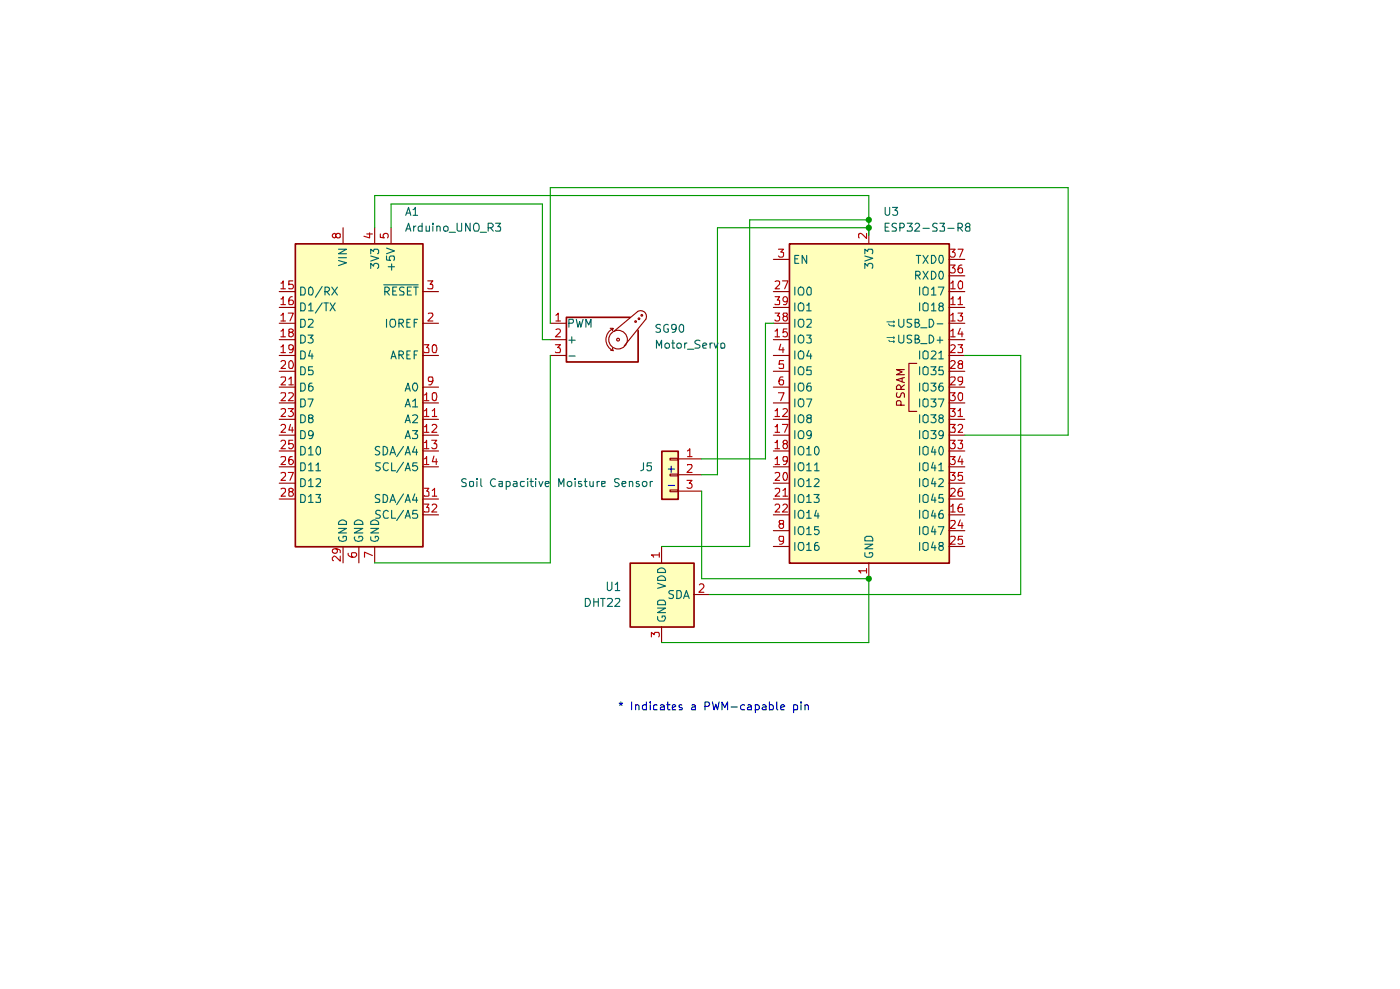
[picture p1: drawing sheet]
<svg xmlns="http://www.w3.org/2000/svg" width="210mm" height="148mm" viewBox="0 0 210 148" stroke-linecap="round" stroke-linejoin="round" font-family="sans-serif">
<g fill="#ffb">
<path d="M99.2 67.6h2.5v7.2h-2.5z"/>
<path d="M44.3 36.5h19.1v45.4h-19.1z"/>
<path d="M118.4 36.5h23.9v47.9h-23.9z"/>
<path d="M94.5 84.4h9.6v9.5h-9.6z"/>
</g>
<path d="M44.3 36.5h19.1v45.4h-19.1zM118.4 36.5h23.9v47.9h-23.9zM94.5 47.5h-9.6v6.7h10.8v-4.7M99.2 67.6h2.5v7.2h-2.5zM94.5 84.4h9.6v9.5h-9.6z" fill="none" stroke="#910000" stroke-width=".25"/>
<g fill="none" stroke="#910000" stroke-width=".17">
<path d="M51.4 34.1v2.4M56.2 34.1v2.4M58.6 34.1v2.4M116 38.9h2.3M130.3 34.1v2.4M142.3 38.9h2.4M41.9 48.4h2.3M41.9 43.7h2.3M41.9 58h2.3M41.9 46.1h2.3M41.9 50.9h2.3M41.9 53.3h2.3"/>
<path d="M41.9 55.6h2.3M63.4 48.4h2.3M63.4 43.7h2.3M63.4 58h2.3M63.4 53.3h2.3M82.5 48.4h2.4M82.5 50.9h2.4M82.5 53.3h2.4M91.5 49.2h.4l-.1 .3M91.8 52.2l.1 .3h-.3M92 49.2a1.82 1.82 0 0 0-1.2 1.7 1.82 1.82 0 0 0 1.2 1.7M92.6 50.7h.2l.1 .2-.1 .2h-.2l-.1-.2z"/>
<path d="M95.2 48.1l.2 .1v.1l-.2-.1zM95.6 46.7l-3.5 2.9M95.7 46.6a.87 .87 0 0 1 1 .2 .87 .87 0 0 1 .1 1l-3.2 4M95.7 47.6l.2 .2v.1l-.2-.1zM96.2 47.1l.2 .1-.1 .2-.2-.2zM116 48.4h2.3M116 43.7h2.3M116 58h2.3M116 46.1h2.3M116 50.9h2.3M116 53.3h2.3M116 55.6h2.3"/>
<path d="M134.5 58.8l-.1 .6 .2 .1h.3l.2-.5 .2-.2h.1l.2 .2v.5M135.1 58.3v-.4l-.3-.2h-.1l-.3 .2v.4h1.2M135.3 56.6v.6M135.6 56.6l-1.2 .3 1.2 .4M135.6 55.4h-1.2l.9 .3-.9 .4h1.2M135.6 57.7l-.5 .4M137.5 54.4h-1.2v7.2h1.2M142.3 48.4h2.4M142.3 43.7h2.4M142.3 58h2.4M142.3 46.1h2.4M142.3 50.9h2.4"/>
<path d="M142.3 53.3h2.4M142.3 55.6h2.4M142.3 41.3h2.4M41.9 60.4h2.3M41.9 62.8h2.3M41.9 65.2h2.3M41.9 67.6h2.3M41.9 69.9h2.3M41.9 72.4h2.3M41.9 74.8h2.3M63.4 60.4h2.3M63.4 62.8h2.3"/>
<path d="M63.4 65.2h2.3M63.4 67.6h2.3M63.4 69.9h2.3M63.4 74.8h2.3M63.4 77.1h2.3M100.5 68.7h1.1v.2h-1.1zM100.5 71h1.1v.3h-1.1zM100.5 73.4h1.1v.3h-1.1zM101.6 68.7h3.6M101.6 71.1h3.6M101.6 73.6h3.6M116 60.4h2.3"/>
<path d="M116 62.8h2.3M116 65.2h2.3M116 67.6h2.3M116 69.9h2.3M116 72.4h2.3M116 74.8h2.3M116 77.1h2.3M116 79.5h2.3M135.1 60.7v-.5l-.2-.2h-.3l-.2 .2v.5h1.2M142.3 60.4h2.4M142.3 62.8h2.4M142.3 65.2h2.4"/>
<path d="M142.3 67.6h2.4M142.3 69.9h2.4M142.3 72.4h2.4M142.3 74.8h2.4M142.3 77.1h2.4M142.3 79.5h2.4M51.4 81.9v2.4M53.8 81.9v2.4M56.2 81.9v2.4M99.2 81.9v2.4M99.2 93.9v2.4M104 89.1h2.4"/>
<path d="M116 81.9h2.3M130.3 84.3v2.4M142.3 81.9h2.4"/>
<circle cx="92.7" cy="50.9" r="1.4"/>
</g>
<g fill="none" stroke="#b90000" stroke-width=".17">
<path d="M50.3 35.2l.3-.2 .4 .1v.5h-.2h-.4l-.1-.5a.31 .31 0 0 0-.4 0 .31 .31 0 0 0 .1 .5h.2h.1v-.2M55 35.1h.8M55.4 34.9v.7l-.8-.2M57 35.1v.5h.6l-.2-.1 .1-.4 .2-.1 .4 .1 .1 .1-.1 .4M116.7 37.3h.8l-.4 .5h.4v.6l-.2 .1h-.4l-.2-.1M129.9 35v.7l-.8-.7-.4 .1 .1 .5M142.5 39.7h.7l-.4 .4a.4 .4 0 0 1 .4 .3 .4 .4 0 0 1-.2 .5l-.5-.1M142.5 37.3h.7l-.4 .5h.3l.1 .2-.1 .4-.5 .1-.1-.1M143.6 37.3h.8l-.5 1.2M144.2 39.7h-.2a.73 .73 0 0 0-.1 1.2l.4-.1v-.5l-.2-.2h-.2l-.3 .3M42.1 42.4h.2l.2-.3v1.2M42.1 44.8h.2l.2-.4v1.2"/>
<path d="M42.1 47.2l.4-.3v1.2M42.1 49.6l.4-.3v1.2M42.1 52l.4-.4v1.2M42.1 54.2l.2-.2h.3l.2 .2v.3l-.7 .7h.7M42.1 56.6l.1-.1 .6 .1v.4l-.7 .7h.7M42.1 58.9l.1-.1 .6 .1v.5l-.7 .6h.7M42.1 43.3h.7M42.1 45.6h.7M42.1 48.1h.7M42.1 50.5h.7M42.1 52.8h.7M43.2 46.9h.8l-.5 1.2"/>
<path d="M43.3 56.8l.3-.3v1.2M43.3 58.9v-.1h.5l.2 .2v.2l-.8 .8h.8M43.3 57.7h.7M43.5 49.8l-.2-.1v-.3l.2-.1 .4 .1 .1 .1-.1 .2-.6 .2v.5l.4 .1a.34 .34 0 0 0 .3-.3 .34 .34 0 0 0-.1-.3l-.2-.1M43.6 54a.71 .71 0 0 1 .2 1.2h-.3l-.2-.2v-.7zM43.8 44.4a.45 .45 0 0 0-.5 .4v.8h.5l.2-.1v-.4l-.2-.1h-.4l-.1 .1M43.9 42.1h-.6v.6v-.1h.5l.2 .2v.3l-.2 .2h-.5v-.1M44 52.2l-.3 .2h-.2l-.2-.2v-.5l.2-.1 .4 .1a.98 .98 0 0 1-.2 1.1h-.3M63.6 59.2l.4-.4v1.2M63.6 51.6h.7l-.3 .5h.1l.2 .1v.5l-.1 .1h-.6v-.1M64.1 42.1h.8l-.4 .5h.3l.1 .2-.1 .5-.7-.1M64.2 47l.6-.1 .1 .3-.8 .9h.8"/>
<path d="M64.8 59l.2-.2 .4 .1 .1 .4-.1 .6-.2 .1-.3-.1zM64.9 57l-.1 .1h-.5l-.1-.1 .1-.5h.5v.1a.85 .85 0 0 1-.2 1.1h-.3M64.9 51.7l.3-.1a.86 .86 0 0 1 .1 1.2h-.3l-.2-.2zM83.3 51.6h.7l-.4 .5a.47 .47 0 0 1 .4 .2 .47 .47 0 0 1-.1 .5l-.6-.1M83.4 47.2l.3-.3v1.2M83.4 49.4l.4-.1 .1 .1 .1 .2-.7 .9h.7M83.4 48.1h.6M116.2 49.6l.3-.3v1.2M116.2 42.2l.2-.1 .5 .1v.4l-.7 .7h.7M116.2 46.9h.7l-.4 .4 .4 .1v.5l-.2 .2h-.3l-.2-.2M116.2 44.4h.7l-.4 .6h.4v.6h-.1h-.6M116.2 50.5h.7"/>
<path d="M116.7 58.8h.9l-.5 1.2M117.1 51.6l-.3 .8h.8M117.3 42.1h.9l-.6 1.2M117.4 56.5h-.3a.81 .81 0 0 0 0 1.2h.2l.2-.2v-.5l-.4-.1-.3 .2M117.4 52.1v.7M117.5 54h-.6l-.1 .6 .6-.1 .1 .6-.1 .1-.6-.1M117.6 47.4l-.2-.2 .1-.3h.5l.1 .2-.1 .2-.5 .1-.1 .4a.34 .34 0 0 0 .2 .3 .34 .34 0 0 0 .4-.1l.1-.4-.1-.2h-.2M118 49.3h-.5l-.1 .6 .2-.2 .4 .1 .1 .2-.1 .4-.2 .1-.4-.1M118.1 45a.35 .35 0 0 1-.4 .2 .35 .35 0 0 1-.3-.2v-.3a.34 .34 0 0 1 .2-.3 .34 .34 0 0 1 .4 .1 .98 .98 0 0 1-.2 1.1h-.3M142.5 58.8h.7l-.4 .5 .3 .1 .1 .1-.1 .4-.1 .1-.5-.1M142.5 42.4l.4-.3v1.2M142.5 44.8l.4-.4v1.2"/>
<path d="M142.5 47.2l.4-.3v1.2M142.5 49.6l.4-.3v1.2M142.5 51.7l.5-.1 .1 .1 .1 .3-.7 .8h.7M142.5 54.2l.2-.2h.3l.1 .1 .1 .3-.7 .8h.7M142.5 56.6l.6-.1 .1 .3-.7 .9h.7M142.5 43.3h.7M142.5 45.6h.7M142.5 48.1h.7M142.5 50.5h.7M143.6 44.8h.2l.2-.4v1.2M143.6 46.9h.7l-.3 .4 .3 .1v.5l-.2 .2h-.3l-.2-.2M143.6 51.6h.7l-.3 .5h.1l.2 .1v.5l-.1 .1h-.6v-.1"/>
<path d="M143.6 45.6h.7M143.8 42.2l.3-.1 .2 .2v.8l-.2 .2h-.3v-.1a.78 .78 0 0 1 0-1zM143.8 58.8h.3l.2 .2v.8l-.2 .2a.75 .75 0 0 1-.3-1.2zM143.9 54.5l-.3-.2 .3-.3h.2l.2 .2v.2l-.4 .1-.3 .3v.2l.2 .2 .5-.1v-.4l-.2-.2M144 49.2l-.4 .8h.8M144.2 49.7v.8M144.3 57l-.1 .1h-.4l-.2-.1v-.4l.2-.1 .5 .1v.7a.45 .45 0 0 1-.5 .4M42.1 61.3l.2-.1 .5 .1v.4l-.7 .7h.7M42.1 63.8l.2-.2h.3l.2 .2v.3l-.7 .7h.7M42.1 66.1l.2-.1h.3l.2 .1v.4l-.7 .7h.7M42.1 68.5l.1-.1 .6 .1v.4l-.7 .7h.7M42.1 70.9l.2-.1 .5 .1v.4l-.7 .7h.7"/>
<path d="M42.1 73.2h.2h.5v.5l-.7 .6h.7M43.2 61.2h.8l-.4 .4h.1l.3 .3-.1 .4-.2 .1-.5-.1M43.2 70.8h.8l-.5 1.2M43.5 73.7l-.2-.1v-.4h.2h.4l.1 .2-.1 .2-.4 .1-.2 .1 .1 .5h.4l.2-.1v-.3l-.3-.2M43.6 63.6l-.3 .8h.7M43.8 68.4h-.3l-.2 .3v.7l.2 .2h.2l.3-.3v-.2l-.3-.3-.4 .1v.2M43.8 64v.8M43.9 66h-.6v.5h.5l.2 .1v.4l-.3 .2h-.2l-.2-.1M63.6 61.6l.4-.4v1.2M63.6 63.9h.2l.2-.3v1.2M63.6 66.3h.2l.2-.3v1.2M63.6 68.7l.4-.3v1.2"/>
<path d="M63.6 73.2h.7l-.3 .4h.1l.2 .1v.6h-.1h-.6M63.6 75.5h.7l-.3 .5 .3 .1v.5l-.1 .1h-.6v-.1M63.6 60h.7M63.6 62.4h.7M63.6 64.8h.7M63.6 67.2h.7M63.6 69.6h.7M64.7 66h.8l-.4 .5h.3l.1 .1-.1 .5-.5 .1-.2-.1M64.8 61.6l.4-.4v1.2M64.8 63.8l.2-.2h.2l.2 .1 .1 .2-.8 .9h.8M64.8 73.5l.4-.3v1.1M64.8 75.7l.2-.2h.2l.2 .1 .1 .3-.8 .8h.8"/>
<path d="M64.8 62.4h.7M64.8 74.3h.7M65.1 68.3l-.3 .9h.8M65.4 68.7v.9M103 72h.8l-.5 .4a.4 .4 0 0 1 .4 .3 .4 .4 0 0 1-.2 .5l-.5-.1M103.1 67.6l.3-.4v1.2M103.1 69.7v-.1h.6l.1 .3-.8 .9h.8M103.1 68.4h.7M116.2 61.6l.3-.4v1.2M116.2 63.9h.2l.1-.3v1.2M116.2 66.3h.2l.1-.3v1.2M116.2 68.7l.3-.3v1.2"/>
<path d="M116.2 70.9l.2-.1 .5 .1v.4l-.7 .7h.7M116.2 73.2h.2h.5v.5l-.7 .6h.7M116.2 75.7l.2-.2h.3l.2 .2v.3l-.7 .7h.7M116.2 62.4h.7M116.2 64.8h.7M116.2 67.2h.7M116.2 69.6h.7M117.1 78.5l-.3-.3 .1-.2h.5l.1 .3-.2 .2h-.4l-.1 .2v.2l.3 .3h.2l.2-.2v-.4l-.2-.1M117.3 63.6h.9l-.6 1.2M117.4 61.3l.4-.1 .2 .1 .1 .3-.8 .8h.8M117.4 73.5l.3-.3v1.1M117.4 75.7l.2-.2h.2l.2 .1 .1 .3-.8 .8h.8"/>
<path d="M117.4 74.3h.7M117.5 70.9l.3-.1a.78 .78 0 0 1 0 1.2l-.3-.1-.1-.4zM117.6 66.5h-.1a.31 .31 0 0 1 .1-.5 .31 .31 0 0 1 .4 .1l.1 .1-.1 .3h-.5l-.1 .5a.34 .34 0 0 0 .2 .2 .34 .34 0 0 0 .4-.1l.1-.4-.3-.2M118.1 68.9l-.1 .2h-.5l-.1-.2 .1-.5h.5v.1a.85 .85 0 0 1-.3 1.1h-.2M142.5 61.2h.7l-.4 .4a.4 .4 0 0 1 .4 .3 .4 .4 0 0 1-.2 .5l-.5-.1M142.5 63.6h.7l-.4 .5h.3l.1 .2-.1 .5-.6-.1M142.5 66h.7l-.4 .5h.3l.1 .1-.1 .5-.5 .1-.1-.1M142.5 68.4h.7l-.4 .4 .3 .1 .1 .2-.1 .4-.5 .1-.1-.2M142.5 70.8h.7l-.4 .4a.4 .4 0 0 1 .4 .3 .4 .4 0 0 1-.2 .5l-.5-.1M142.5 75.9l.4-.4v1.2M142.5 78.1l.6-.1 .1 .3-.7 .9h.7M142.5 73.2h.5h.1l.1 .3-.7 .8h.7"/>
<path d="M142.5 76.7h.7M143.6 61.6l.4-.4v1.2M143.6 63.8l.2-.2h.3l.2 .2v.3l-.7 .7h.7M143.6 66h.7l-.3 .5h.3v.6l-.2 .1h-.3l-.2-.1M143.6 62.4h.7M144 77.9l-.4 .8h.8M144 68.3l-.4 .9h.8M144.2 75.5h-.2l-.2 .2-.2 .3v.5l.2 .2 .5-.1-.1-.6h-.4l-.2 .2M144.2 73.2h-.4a.94 .94 0 0 0 0 1.1h.5v-.6l-.2-.1h-.2l-.3 .2M144.2 68.7v.9M144.2 78.3v.9M144.3 70.8h-.6l-.1 .6 .2-.2h.3l.2 .2v.5l-.2 .1-.5-.1"/>
<path d="M50.3 82.2a.35 .35 0 0 1 .3 .3 .35 .35 0 0 1-.3 .4h-.2a.34 .34 0 0 1-.3-.3 .34 .34 0 0 1 .1-.3 .98 .98 0 0 1 1.1 .2v.3M51 83.3v.8l-.8-.8-.4 .3v.2l.2 .2M52.2 82.9v.2l.2 .2 .3 .2h.5l.3-.3v-.2l-.2-.2-.6 .1v.4l.2 .2M55.8 83.2l-1.1-.5v.8M97.7 95.4v-.7l.4 .4 .1-.4h.6v.2v.5M98.8 83.1h-1.1l.3 .4M98.8 82.8v.7M104.9 87.6l.1-.1h.3h.2v.4l-.7 .8h.7M117.5 80.9l-.2 .2-.4-.1-.1-.1 .1-.6 .6 .1v.9l-.4 .2h-.2M129.9 85.5h-1.2l.4 .4M129.9 85.2v.7M142.5 80.4l.6-.1 .1 .4-.7 .8h.7"/>
<path d="M144.3 80.3h-.6l-.1 .6 .2-.1h.3l.2 .1v.5l-.2 .1-.5-.1"/>
</g>
<g fill="none" stroke="#006665" stroke-width=".17">
<path d="M50.8 39l1.1 .4-1.1 .4M50.8 37.3h1.1l-1.1 .7h1.1M50.8 38.6h1.1M55.6 38.4l1.2 .3-1.2 .4M55.6 38v-.7l.4 .4 .1-.4h.5l.2 .2v.3l-.2 .2M58 38.4v.5l.5 .1-.1-.1v-.4l.1-.1h.6v.1v.5M58 37.2l1.1 .4-1.1 .4M58.2 40h.9M58.7 39.5v1M119.2 38.8h.4M119.8 38.3h-.6v1.2h.6M120.9 38.3v1.2l-.6-1.2v1.2"/>
<path d="M129.7 38.4l1.2 .3-1.2 .4M129.7 38v-.7l.4 .4 .1-.4h.6l.1 .2-.1 .5M137.4 38.3h.6M137.7 38.3v1.2M138.4 38.3l.7 1.2M139.1 38.3l-.7 1.2M139.7 38.3h.4a.66 .66 0 0 1 .2 .7 .66 .66 0 0 1-.6 .5zM140.8 38.4l.1-.1 .5 .1v.5v.4l-.2 .2h-.2l-.2-.2v-.4zM45.1 43h.3l.4 .3v.6l-.2 .3h-.5zM45.1 45.4h.3l.4 .3v.6l-.2 .3h-.5zM45.1 47.8h.5l.2 .3v.6l-.4 .3h-.3zM45.1 50.2h.3l.4 .3v.6l-.4 .3h-.3z"/>
<path d="M45.1 52.6h.3l.4 .2v.7l-.2 .3h-.5zM45.1 54.9h.3l.4 .4v.6l-.2 .2h-.5zM45.1 57.4h.5l.2 .3v.6l-.4 .3h-.3zM45.1 59.8h.5l.2 .2v.7l-.4 .3h-.3zM46.2 50.2h.7l-.4 .4h.2l.2 .3v.4l-.2 .1-.5-.1M46.2 59.8h.7l-.5 1.2M46.3 45.7l.3-.3v1.2M46.3 47.9v-.1h.5l.1 .2v.2l-.7 .8h.7M46.3 46.6h.6M46.4 43.1l.1-.1a.75 .75 0 0 1 .3 1.2h-.4l-.1-.2zM46.5 52.5l-.2 .8h.6M46.8 57.4h-.4l-.1 .3v.7l.1 .2h.3l.2-.3v-.2l-.2-.3-.4 .1v.2"/>
<path d="M46.8 53v.8M46.9 54.9h-.6v.6h.5l.1 .1v.4l-.1 .1h-.5v-.1M48.3 42.9l-1 1.6M48.3 45.4l-1 1.5M48.6 45.4h.6M48.7 43.7h.4l.3-.3a.33 .33 0 0 0-.3-.4h-.4v1.2M48.9 45.4v1.2M49 43.7l.4 .5M49.5 45.4l.7 1.2M49.7 43l.9 1.2M50.2 45.4l-.7 1.2M50.6 43l-.9 1.2"/>
<path d="M55.6 40.2v-.7l.4 .4 .1-.4h.2h.4l.1 .5-.2 .2M57.5 42.7h5.2M57.7 43.7h.4l.3-.3a.33 .33 0 0 0-.3-.4h-.4v1.2M58 47.8v1.2M58 43.7l.4 .5M58.6 47.8h.5a.77 .77 0 0 1-.1 1.2l-.4-.1a.87 .87 0 0 1 0-1.1zM58.6 53.8l.4-1.2 .4 1.2M58.7 53.4h.6M58.9 43.6h.4M59.5 43h-.6v1.2h.6M59.8 48.4h.4a.33 .33 0 0 0 .3-.4l-.2-.2h-.5v1.2M59.8 53.2h.5l.2-.2a.33 .33 0 0 0-.3-.4h-.4v1.2"/>
<path d="M60.1 48.4l.4 .6M60.1 53.2l.4 .6M60.6 43.1l-.2-.1-.4 .1-.1 .2 .1 .2 .5 .2 .1 .3-.1 .2h-.6M60.7 58.6l.5-1.2 .3 1.2M60.8 58.3h.6M61 48.3h.3M61 53.2h.3M61.1 43.6h.4M61.5 47.8h-.5v1.2h.5M61.5 52.6h-.5v1.2h.5M61.7 43h-.6v1.2h.6M61.9 57.6l.2-.2h.3a.75 .75 0 0 1-.2 1.2 .77 .77 0 0 1-.3-1z"/>
<path d="M62 43h.7M62.1 48.3h.3M62.1 53.2h.3M62.4 43v1.2M62.6 47.8h-.5v1.2M62.6 52.6h-.5v1.2M85.3 48.4l.6-.1 .1-.1-.1-.4h-.6v1.2M85.3 51h.9M85.3 53.3h.9M85.7 50.5v.9M86.4 47.8l.3 1.2 .2-.8 .2 .8 .3-1.2M87.8 49v-1.2l.5 .9 .3-.9v1.2"/>
<path d="M119.2 43v1.2M119.2 45.4v1.2M119.2 47.8v1.2M119.2 50.2v1.2M119.2 52.6v1.2M119.2 54.9v1.2M119.2 57.4v1.2M119.2 59.8v1.2M119.8 52.7a.41 .41 0 0 1 .6 0 1.02 1.02 0 0 1 0 1.1h-.6a1.02 1.02 0 0 1 0-1.1zM119.8 55.1a.41 .41 0 0 1 .6 0l.1 .7-.1 .3h-.6l-.1-.3zM119.8 50.4a.41 .41 0 0 1 .6 0 .72 .72 0 0 1-.2 1l-.4-.1a.82 .82 0 0 1 0-.9zM119.8 43.2a.41 .41 0 0 1 .6 0l.1 .7-.1 .3h-.6l-.1-.3z"/>
<path d="M119.8 45.6a.41 .41 0 0 1 .6 0l.1 .6-.1 .4h-.6l-.1-.4zM119.8 57.4h.6a.77 .77 0 0 1-.2 1.2l-.4-.1a.87 .87 0 0 1 0-1.1zM119.8 59.8h.6a.77 .77 0 0 1-.2 1.2l-.4-.1a.87 .87 0 0 1 0-1.1zM119.8 47.8h.6a.77 .77 0 0 1-.2 1.2l-.4-.1a.87 .87 0 0 1 0-1.1zM120.9 59.8h.8l-.5 1.2M120.9 50.2h.7l-.3 .4h.2l.1 .2v.5l-.1 .1-.6-.1M120.9 47.9l.1-.1 .6 .1v.4l-.7 .7h.7M120.9 45.7h.2l.2-.3v1.2M120.9 46.6h.7M121.1 43.1l.3-.1 .2 .3v.7l-.1 .2h-.4v-.1a.78 .78 0 0 1 0-1zM121.3 52.5l-.4 .8h.8M121.5 57.4h-.3a1.08 1.08 0 0 0-.3 .9l.3 .3h.3l.1-.2v-.5l-.4-.1-.3 .3"/>
<path d="M121.5 53v.8M121.6 54.9h-.6l-.1 .6h.6l.1 .5-.1 .1-.6-.1M129.7 40.2v-.7l.4 .4 .1-.4h.1h.5l.1 .2-.1 .5M134.7 47.8v1l.3 .2h.3l.2-.2v-1M134.7 50.2v.9l.3 .3h.3l.2-.3v-.9M136.7 47.8l-.7 .1v.4l.6 .2 .1 .2-.3 .3-.4-.1M136.7 50.3l-.2-.1-.5 .1v.3l.2 .2h.2l.3 .3-.1 .2-.2 .1-.4-.1M137.2 48.3h.5l.1-.1-.1-.4h-.5v1.2h.4l.3-.2v-.2l-.4-.3M137.2 50.8l.5-.1 .1-.2-.1-.2-.5-.1v1.2h.4a.33 .33 0 0 0 .3-.4l-.2-.2h-.2M137.3 41.2h.6l.1-.1-.1-.4-.6-.1v1.2M137.5 41.2l.5 .6M137.9 43v1.2"/>
<path d="M137.9 45.4v1.2M137.9 52.6v1.2M137.9 54.9v1.2M137.9 57.4v1.2M137.9 59.8v1.2M138 49.1h1M138 51.5h1M138.4 43.2l.2-.2h.3l.2 .2v.8l-.1 .2h-.4l-.2-.2zM138.4 45.6l.2-.2h.3l.2 .2v.8l-.1 .2h-.4l-.2-.2zM138.4 52.7l.2-.1h.3l.2 .1v.9l-.1 .2h-.4l-.2-.2zM138.4 55.1l.2-.2h.3l.2 .2v.9l-.1 .1h-.4l-.2-.1zM138.4 57.6l.2-.2h.4l.1 .2v.8l-.2 .2h-.3l-.2-.2z"/>
<path d="M138.4 59.9l.2-.1h.4l.1 .1v.9l-.2 .2h-.3l-.2-.2zM138.4 40.6l.7 1.2M139.1 40.6l-.7 1.2M139.3 47.8h.4a.66 .66 0 0 1 .3 .8 .66 .66 0 0 1-.7 .4zM139.3 50.2a.6 .6 0 0 1 .7 .6 .6 .6 0 0 1-.7 .6zM139.6 54.9h.7l-.4 .6h.3l.1 .1v.4l-.1 .1-.6-.1M139.6 57.4h.7l-.4 .4 .4 .1v.4l-.2 .3h-.4l-.1-.2M139.6 59.8h.7l-.4 .4 .4 .1v.2v.4l-.2 .1-.5-.1M139.7 43.3l.3-.3v1.2M139.7 45.7l.3-.3v1.2M139.7 52.7l.4-.1 .2 .1v.2l-.7 .9h.7M139.7 40.6a.6 .6 0 0 1 .6 .6 .6 .6 0 0 1-.6 .6z"/>
<path d="M139.7 46.6h.6M139.7 44.2h.6M140.5 48.5h.9M140.5 51h.9M140.7 43h.8l-.5 1.2M140.7 59.8h.8l-.5 1.2M140.8 52.9l.3-.3v1.2M140.8 53.8h.6M140.8 40.7l.4-.1a.78 .78 0 0 1 0 1.2l-.4-.1v-.3zM140.9 50.5v.9M141 45.9h-.2a.31 .31 0 0 1 .1-.4 .31 .31 0 0 1 .5 .1v.3l-.6 .1v.1v.5h.6v-.2v-.3l-.2-.2M141.4 54.9h-.6v.6h.6v.1v.5l-.6-.1"/>
<path d="M141.4 57.4h-.4a.81 .81 0 0 0 0 1.2 .4 .4 0 0 0 .4-.3 .4 .4 0 0 0-.2-.5l-.4 .1v.2M45.1 62.1h.3l.4 .3v.7l-.4 .2h-.3zM45.1 64.5l.5 .1 .2 .3v.5l-.2 .3h-.5zM45.1 66.9l.5 .1 .2 .2v.6l-.4 .4h-.3zM45.1 69.3h.5l.2 .3v.6l-.4 .3h-.3zM45.1 71.7h.3l.4 .3v.6l-.4 .3h-.3zM45.1 74.1h.3l.4 .2v.7l-.2 .3h-.5zM46.3 67.2l.3-.3v1.3M46.3 69.7l.3-.4v1.2M46.3 72.1l.3-.4v1.2M46.3 74.4l.3-.3v1.2M46.3 68.2h.6"/>
<path d="M46.3 70.5h.6M46.3 72.9h.6M46.3 75.3h.6M46.4 62.7l-.1-.1v-.4l.1-.1 .5 .1v.2v.2l-.6 .1v.5l.4 .1a.34 .34 0 0 0 .3-.2 .34 .34 0 0 0-.1-.4h-.2M46.9 65l-.2 .3-.4-.1v-.5l.1-.2h.3a.81 .81 0 0 1 0 1.2h-.3M47.4 69.7l.3-.4v1.2M47.4 71.8l.1-.1 .5 .1v.4l-.6 .7h.6M47.4 74.1h.6l-.3 .5 .3 .1v.5v.1h-.6v-.1M47.4 70.5h.6M47.5 67l.3-.1 .2 .2v.8l-.2 .3a.71 .71 0 0 1-.3-1.2zM50.8 79.2h1.1l-1.1 .6h1.1M50.8 78.1l.5-.2 .4 .1 .2 .1v.5h-1.1z"/>
<path d="M53.1 79.2h1.3l-1.3 .6h1.3M53.2 78.1a.66 .66 0 0 1 .8-.2 .66 .66 0 0 1 .4 .7h-1.3zM55.6 79.2h1.2l-1.2 .6h1.2M55.6 78.1a.66 .66 0 0 1 .7-.2 .66 .66 0 0 1 .5 .7h-1.2zM56.9 67l-.1-.1-.5 .1v.1v.3l.6 .2v.3l-.2 .3-.4-.1M56.9 74.2l-.1-.1-.5 .1v.1v.3l.6 .2v.3v.2h-.6M57 69.3l-.7 .1v.4l.6 .2 .1 .2-.2 .3-.5-.1M57 76.5h-.5l-.2 .1v.4l.6 .1 .1 .2v.2l-.1 .1h-.6M57.4 66.9l.6 .2 .1 .3-.1 .6-.3 .2h-.3zM57.4 74.1l.6 .2 .1 .5-.1 .3-.1 .2h-.5zM58.2 69.4l-.5-.1-.2 .2-.1 .3 .1 .6 .4 .1 .3-.1M58.2 76.6l-.3-.1-.4 .1-.1 .4 .1 .5 .2 .1h.5"/>
<path d="M58.5 68.2l.4-1.3 .4 1.3M58.5 75.3l.4-1.2 .4 1.2M58.6 67.8h.5M58.6 74.9h.5M58.7 69.3v1.2h.6M58.7 76.5v1.1h.6M60.5 66.9l-1 1.5M60.5 69.3l-1 1.5M60.5 74l-1 1.6M60.5 76.5l-1 1.5M60.7 61l.5-1.2 .3 1.2M60.7 63.3l.5-1.2 .3 1.2"/>
<path d="M60.7 65.7l.5-1.2 .3 1.2M60.7 68.2l.5-1.3 .3 1.3M60.7 70.5l.5-1.2 .3 1.2M60.7 75.3l.5-1.2 .3 1.2M60.7 77.6l.5-1.1 .3 1.1M60.8 60.6h.6M60.8 63h.6M60.8 65.4h.6M60.8 67.8h.6M60.8 70.2h.6M60.8 74.9h.6M60.8 77.3h.6"/>
<path d="M61.8 60.1l.5-.3v1.2M61.8 62.2l.6-.1 .2 .3-.1 .3-.7 .6h.8M61.8 64.5h.8l-.4 .5h.2l.2 .2v.3l-.2 .2h-.6v-.1M61.8 61h.8M62.2 66.9l-.4 .8h.8M62.2 74l-.4 .9h.8M62.4 67.3v.9M62.4 74.5v.8M62.5 69.3h-.6l-.1 .5h.3h.4l.1 .5-.2 .2h-.3l-.3-.1M62.5 76.5h-.6l-.1 .5h.6l.2 .1v.4l-.2 .1h-.6M119.2 62.1v1.2M119.2 64.5v1.2"/>
<path d="M119.2 66.9v1.3M119.2 69.3v1.2M119.2 71.7v1.2M119.2 74.1v1.2M119.2 76.5v1.1M119.2 78.9v1.2M119.8 62.3a.41 .41 0 0 1 .6 0 .72 .72 0 0 1-.2 1l-.4-.1a.82 .82 0 0 1 0-.9zM119.8 67.1a.41 .41 0 0 1 .6 0 .79 .79 0 0 1-.2 1.1l-.4-.1a.92 .92 0 0 1 0-1zM119.8 71.9a.41 .41 0 0 1 .6 0 .72 .72 0 0 1-.2 1l-.4-.1a.82 .82 0 0 1 0-.9zM119.8 74.3a.41 .41 0 0 1 .6 0l.1 .6-.1 .4h-.6l-.1-.4zM119.8 76.6a.41 .41 0 0 1 .6 0l.1 .7-.1 .3h-.6l-.1-.3zM119.8 78.9h.6a.77 .77 0 0 1-.2 1.2l-.4-.1a.87 .87 0 0 1 0-1.1z"/>
<path d="M119.8 64.6a.4 .4 0 0 1 .6 .1l.1 .7-.1 .3h-.6a.87 .87 0 0 1 0-1.1zM119.8 69.3h.6a.77 .77 0 0 1-.2 1.2l-.4-.1a.87 .87 0 0 1 0-1.1zM120.9 79.2l.4-.3v1.2M120.9 67.2h.2l.2-.3v1.3M120.9 69.7l.4-.4v1.2M120.9 72.1l.4-.4v1.2M120.9 74.4l.4-.3v1.2M120.9 76.8h.2l.2-.3v1.1M120.9 68.2h.7M120.9 70.5h.7M120.9 72.9h.7M120.9 75.3h.7"/>
<path d="M120.9 77.6h.7M121.2 62.7l-.3-.3 .1-.2 .2-.1 .4 .1v.4l-.4 .1a.34 .34 0 0 0-.3 .2 .34 .34 0 0 0 .1 .3l.2 .1 .4-.1v-.5h-.1M121.6 65v.2l-.4 .1-.3-.3v-.2l.3-.3h.3l.1 .2v.7l-.1 .3h-.4M122 74.1h.8l-.4 .5h.2l.2 .2v.3l-.2 .2-.6-.1M122.1 67.1l.3-.2a.68 .68 0 0 1 .4 .6 .68 .68 0 0 1-.4 .7l-.3-.3zM122.1 69.7l.4-.4v1.2M122.1 71.8l.5-.1 .1 .1 .1 .3-.8 .8h.8M122.1 70.5h.7M122.4 76.5l-.3 .8h.7M122.6 76.9v.7M122.7 78.9h-.6v.5l.2-.1 .4 .1 .1 .4-.2 .3h-.3l-.2-.2M137.9 62.1v1.2"/>
<path d="M137.9 64.5v1.2M137.9 66.9v1.3M137.9 69.3v1.2M137.9 71.7v1.2M137.9 74.1v1.2M137.9 76.5v1.1M137.9 78.9v1.2M138.4 76.6l.2-.1h.3l.2 .1v.9l-.1 .1h-.4l-.2-.1zM138.4 79.1l.2-.2h.4l.1 .2v.8l-.2 .2h-.3l-.2-.2zM138.4 74.3l.2-.2h.3l.2 .2v.8l-.1 .2h-.4l-.2-.2zM138.4 62.3l.2-.2h.3l.2 .2v.9l-.2 .1h-.3l-.2-.1zM138.4 64.7l.2-.2h.3l.2 .2v.8l-.1 .2h-.4l-.2-.2z"/>
<path d="M138.4 67.1l.2-.2h.3l.2 .2v.9l-.2 .2h-.3l-.2-.2zM138.4 69.5l.2-.2h.4l.1 .2v.9l-.2 .1h-.3l-.2-.1zM138.4 71.9l.2-.2h.3l.2 .2v.8l-.2 .2h-.3l-.2-.2zM139.6 62.1h.7l-.4 .5h.2l.2 .2v.4l-.2 .1-.5-.1M139.6 64.5h.7l-.4 .5h.3l.1 .2v.3l-.1 .2-.6-.1M139.9 76.5l-.2 .8h.6M139.9 78.8l-.2 .9h.6M139.9 74l-.2 .9h.6M139.9 66.9l-.2 .8h.6M139.9 69.3l-.2 .8h.6M139.9 71.6l-.2 .9h.6M140.2 67.3v.9"/>
<path d="M140.2 69.7v.8M140.2 72.1v.8M140.2 74.5v.8M140.2 76.9v.7M140.2 79.2v.9M140.7 78.9h.8l-.5 1.2M140.8 69.7l.3-.4v1.2M140.8 71.8l.4-.1 .2 .1v.3l-.7 .8h.7M140.8 70.5h.6M141 62.7l-.2-.3a.35 .35 0 0 1 .3-.3 .35 .35 0 0 1 .3 .3l-.2 .3a.36 .36 0 0 0-.4 .4 .36 .36 0 0 0 .5 .2 .36 .36 0 0 0 .1-.6h-.2M141 66.9h.2l.2 .2v.3v.6l-.2 .2h-.2l-.2-.2v-.4v-.5zM141.4 76.5h-.3a.93 .93 0 0 0-.3 1.1h.6v-.5v-.1h-.6v.1"/>
<path d="M141.4 74.1h-.6v.6l.6-.1v.2v.5l-.6-.1M141.4 65a.35 .35 0 0 1-.3 .3 .35 .35 0 0 1-.3-.3v-.2a.34 .34 0 0 1 .2-.3 .34 .34 0 0 1 .4 .1 .98 .98 0 0 1-.2 1.1h-.4M50.8 80.4v.3l.1 .3 .5 .1 .4-.1 .1-.1v-.6h-.5v.3M53.2 80.4l-.1 .3 .2 .3 .3 .1 .6-.1 .2-.3-.2-.4h-.4v.3M55.6 80.4v.5l.2 .1 .3 .1 .5-.1 .2-.3-.1-.3-.4-.1v.3M98.6 87.4l1.2 .4-1.2 .3M98.6 86.5a.66 .66 0 0 1 .7-.2 .66 .66 0 0 1 .5 .7h-1.2zM98.6 85.3a.66 .66 0 0 1 .7-.2 .66 .66 0 0 1 .5 .7h-1.2zM98.6 92.4v.4l.2 .2h.8l.2-.4-.1-.3h-.4v.2M98.6 91.1h1.2l-1.2 .7h1.2M98.6 90.1l.2-.2h.7l.3 .4v.3h-1.2zM101 88.5h-.5l-.2 .1v.2l.2 .2 .5 .2v.3l-.2 .2-.5-.1"/>
<path d="M101.5 88.5h.5l.2 .2v.6l-.4 .4h-.3zM102.5 89.7l.4-1.2 .4 1.2M102.7 89.3h.5M119.2 81.3v1.2M119.8 81.3h.6a.69 .69 0 0 1-.4 1.2l-.2-.1a.87 .87 0 0 1 0-1.1zM120.9 81.6l.4-.3v1.2M120.9 80.1h.7M120.9 82.5h.7M122.6 81.3h-.3l-.2 .2v.9l.2 .1 .4-.1 .1-.4-.2-.3h-.3l-.2 .3M129.7 82.8v.5l.2 .2h.7a.45 .45 0 0 0 .2-.7h-.5v.2M129.7 81.5h1.2l-1.2 .7h1.2M129.7 80.5l.2-.2h.7l.3 .4v.3h-1.2z"/>
<path d="M137.9 81.3v1.2M138.4 81.4l.2-.1h.4l.1 .1v.9l-.2 .2h-.3l-.2-.2zM139.9 81.2l-.2 .8h.6M140.2 81.7v.8M141 81.8l-.2-.3v-.2h.6v.2l-.2 .3a.36 .36 0 0 0-.4 .4 .36 .36 0 0 0 .5 .3 .36 .36 0 0 0 .1-.6l-.2-.1"/>
</g>
<g fill="none" stroke="#006665" stroke-width=".15">
<path d="M132.9 48.2h1.2M132.9 50.6h1.2M133.2 48.5l.2 .2 .1 .1M133.3 50.9l.2 .3h.6M133.5 48.8h.6M133.9 48l.2 .2M133.9 48.6l.2 .2M133.9 50.4l.2 .2M133.9 51l.2 .2M134.1 48.2l-.2 .2M134.1 48.8l-.2 .2M134.1 50.6l-.2 .2"/>
<path d="M134.1 51.2l-.2 .2"/>
</g>
<path d="M56.2 34.1v-4.8h74.1v6M58.6 34.1v-3.5h22.7v20.3h1.2M130.3 32.9h-17.9v49h-13.2M130.3 34.1h-22.7v37h-2.4M82.5 53.3v31h-26.3M82.5 48.4v-20.3h77.6v37.1h-15.4M116 48.4h-1.2v20.3h-9.6M144.7 53.3h8.3v35.8h-46.6M105.2 73.6v13.1h25.1v9.6h-31.1" fill="none" stroke="#090" stroke-width=".17"/>
<g fill="none" stroke="#0000ca" stroke-width=".17">
<path d="M100.2 70.3h.9M100.2 72.7h.9M100.6 69.8v1M92.8 105.3l.3 .2 .2-.2M92.9 105.7l.2-.2 .2 .2M93.1 105.2v.3M94.7 105.2v1.1M95.3 105.7l.3-.1 .2 .1v.6M95.3 105.6v.7M96.9 105.2v1.1h-.4l-.2-.1 .1-.5 .2-.1 .3 .1M97.5 105.2h-.1l.1 .1v-.1v.1M97.5 105.6v.7"/>
<path d="M98.5 105.7l-.1-.1-.4 .1v.6h.5M99 105.7a.4 .4 0 0 1 .6 0v.6h-.6v-.3l.6-.2M99.9 105.6h.6M100.1 105.2v1l.1 .1h.3M100.8 106l.5-.2v-.1l-.2-.1-.3 .1v.6h.5M102.2 105.7v-.1l-.4 .1v.2l.4 .1 .1 .2-.1 .1h-.4M103.8 105.7l.3-.1 .2 .1v.6h-.5l-.1-.2 .1-.2 .5-.1M105.7 105.8l.6-.1 .1-.1-.1-.4h-.6v1.1M106.8 105.2l.3 1.1 .2-.8 .3 .8 .2-1.1M108.2 106.3v-1.1l.5 .8 .4-.8v1.1M109.6 105.9h.9M111.6 105.7l-.3-.1-.3 .2v.4l.2 .1h.4"/>
<path d="M112.1 105.7l.4-.1 .1 .1v.6h-.5v-.2l.1-.2 .4-.1M113.2 105.7l.4-.1 .2 .2v.4l-.1 .1h-.5M113.2 105.6v1.2M114.3 105.7l.4-.1 .2 .1v.6h-.6v-.2l.1-.2 .5-.1M115.4 105.2v1.1h.5l.1-.5a.36 .36 0 0 0-.6-.1M116.5 105.2v1l.1 .1M117.1 106l.5-.2-.1-.2h-.3l-.1 .1v.5v.1h.5M119 105.7a.36 .36 0 0 1 .6 .1l-.1 .5h-.5M119 105.6v1.2M120.1 105.2h-.1l.1 .1 .1-.1h-.1v.1M120.1 105.6v.7M120.7 105.7l.3-.1 .2 .1v.6"/>
<path d="M120.7 105.6v.7"/>
</g>
<g fill="#090">
<circle cx="130.3" cy="32.9" r=".47"/>
<circle cx="130.3" cy="34.1" r=".47"/>
<circle cx="130.3" cy="86.7" r=".47"/>
</g>
<g fill="none" stroke="#006665" stroke-width=".17">
<path d="M60.8 34.6l.5-1.2 .3 1.2M60.8 32.3l.5-1.2 .3 1.2M60.9 34.3h.6M60.9 31.9h.6M61.9 31.4l.4-.3v1.2M61.9 32.3h.7M62 33.9v.7M62.4 33.9l-.3 .1-.1 .1M63.3 33.4v1.2h-.5l-.1-.1 .1-.5 .1-.1 .4 .1M63.9 33.9v.7l.5-.1M64.4 33.9v.7M64.9 33.4v.2l.1-.1-.1-.1v.2"/>
<path d="M64.9 33.9v.7M65.5 34l.3-.1 .2 .1v.6M65.5 33.9v.7M66.6 34l.2-.1 .3 .1 .1 .5-.2 .1h-.3l-.2-.1zM67.4 34.8h.9M68.5 33.4v1.1l.2 .1 .5-.1v-1.1M70.5 33.4v1.2l-.7-1.2v1.2M71.1 33.6a.41 .41 0 0 1 .7 0v.7l-.1 .3h-.5l-.2-.3zM72 34.8h.9M73.2 34.1h.5l.3-.2v-.2l-.3-.3h-.5v1.2M73.5 34.1l.5 .5M74.3 33.4h.8l-.5 .6h.4l.1 .1-.1 .5-.7-.1"/>
<path d="M132.7 31.1v.9a.35 .35 0 0 0 .4 .3 .35 .35 0 0 0 .3-.3v-.9M132.7 34h.4M133.3 33.4h-.6v1.2h.6M133.8 31.1h.8l-.4 .4a.4 .4 0 0 1 .4 .3 .4 .4 0 0 1-.3 .5l-.5-.1M134.4 33.5l-.2-.1-.4 .1-.1 .2 .1 .3 .5 .1 .1 .4-.1 .1h-.6M134.9 34.1l.6-.1 .1-.1-.1-.4-.6-.1v1.2M136 33.4h.8l-.4 .6h.2l.2 .1v.4l-.2 .1h-.6v-.1M137.2 33.6l.2-.2h.2l.2 .1 .1 .3-.8 .8h.8M138.4 34.2h.9M140.5 33.5l-.2-.1-.4 .1-.1 .2 .1 .3 .5 .1 .1 .4-.1 .1h-.6M140.9 33.4h.7l-.3 .6h.3v.5l-.1 .1h-.6v-.1M142.1 34.2h.9"/>
<path d="M143.6 34.1l.6-.1 .1-.1-.1-.4-.6-.1v1.2M143.9 34.1l.4 .5M145 34l-.3-.3 .3-.3h.2l.2 .2v.3l-.4 .1-.3 .2v.3l.2 .1 .5-.1v-.4l-.2-.1M98.4 52.2v-1.2l.4 .8 .4-.8v1.2M99 48.7l-.4-.1-.3 .3 .3 .3h.2l.2 .2v.3l-.2 .1-.5-.1M99.8 51.5l.1-.1 .4 .1 .1 .5-.2 .2h-.3l-.2-.2zM100.2 48.7a.45 .45 0 0 0-.7 .2v.6a.45 .45 0 0 0 .7 .2v-.4h-.2M100.7 51.4h.4M100.9 51v1.2h.2M101.4 49.1l-.3 .3h-.2l-.2-.2v-.5l.2-.1 .4 .1a.8 .8 0 0 1-.3 1.1h-.2M101.6 51.5l.1-.1 .4 .1 .1 .5-.2 .2h-.4l-.1-.2zM102 48.7l.2-.1 .3 .3v.6l-.1 .2-.2 .1a.7 .7 0 0 1-.2-1.1z"/>
<path d="M102.7 51.4v.8M103 51.4l-.3 .1v.1M103.1 52.3h.9M104.9 51.1l-.1-.1-.5 .1-.1 .1 .1 .3 .5 .1 .1 .2v.2l-.1 .2h-.6M105.4 51.8l.6-.2-.2-.2h-.3l-.1 .2v.4l.1 .2h.4M106.5 51.4v.8M106.8 51.4l-.3 .1v.1M107.1 51.4l.2 .8 .4-.8M108.1 51.5l.1-.1 .4 .1 .1 .1-.1 .6-.5-.1zM69.9 71.8l-.4-.1-.3 .3 .3 .3h.2l.2 .2v.3l-.2 .1-.5-.1M70.4 72.2l.1-.1 .5 .1v.6l-.3 .1-.3-.1zM71.5 71.7l.1 .1-.1-.1v.1"/>
<path d="M71.5 72.1v.8M72.1 71.7v1l.2 .2M74.3 71.8a.57 .57 0 0 0-.8 .4 .57 .57 0 0 0 .5 .7l.3-.1M74.8 72.1h.5v.8M75.3 72.4l-.5 .1v.3l.2 .1 .3-.1M75.9 72.8l.1 .1 .4-.1 .1-.5-.2-.2h-.4v1.2M77 72.1h.4l.1 .8M77.5 72.4l-.5 .1-.1 .1 .2 .3 .4-.1M78.6 72.1h-.5l-.1 .5a.36 .36 0 0 0 .6 .2M79.1 71.7l-.1 .1 .1-.1v.1M79.1 72.1v.8M79.5 72.1h.5"/>
<path d="M79.6 71.7v1l.2 .2h.2M80.3 71.7l.1 .1-.1-.1v.1M80.3 72.1v.8M80.8 72.1l.3 .8 .3-.8M81.7 72.5l.6-.1v-.3h-.5l-.1 .2v.4l.2 .2 .4-.1M83.8 72.9v-1.2l.3 .9 .4-.9v1.2M85 72.3l.2-.2h.4l.1 .2-.1 .5-.1 .1-.4-.1zM86.2 71.7l-.1 .1 .1-.1v.1M86.2 72.1v.8M87.2 72.1h-.5v.4h.4l.1 .2-.1 .2-.4-.1M87.6 72.1h.4M87.8 71.7v1.1l.2 .1"/>
<path d="M88.4 72.1v.6l.2 .2 .3-.1M88.9 72.1v.8M89.5 72.1v.8M89.9 72.1h-.3l-.1 .2M90.2 72.5l.5-.1v-.3h-.5v.7l.2 .1 .3-.1M92.8 71.8l-.1-.1-.5 .1v.3l.1 .2h.3l.2 .3v.2l-.2 .1-.4-.1M93.3 72.5l.6-.1-.1-.3h-.5v.2v.4l.1 .2 .4-.1M94.4 72.2v-.1h.4l.1 .8M94.4 72.1v.8M95.8 72.1h-.3l-.1 .2 .1 .2h.2l.2 .2-.2 .2-.3-.1M96.3 72.3l.2-.2h.3l.2 .2-.1 .5-.2 .1-.3-.1zM96.5 69.3v1.1l-.4 .1"/>
<path d="M97.5 72.1v.8M97.7 69.3h-.6l-.1 .5h.2h.5v.6l-.2 .1h-.3l-.2-.1M97.8 72.1h-.2l-.1 .2M87.8 89.7h.5a.66 .66 0 0 1 .2 .8 .66 .66 0 0 1-.7 .3zM89 89.7v1.1M89 90.2h.7M89.7 89.7v1.1M90 89.7h.7M90.4 89.7v1.1M91.1 89.7h.6l.1 .1-.1 .4-.6 .6h.7M91.1 87.2v1.1l.1 .2h.3l.2-.3v-1M92.2 89.7h.6l.1 .3-.7 .8h.7"/>
<path d="M92.2 87.5l.4-.3v1.3M92.2 88.5h.7"/>
</g>
</svg>
